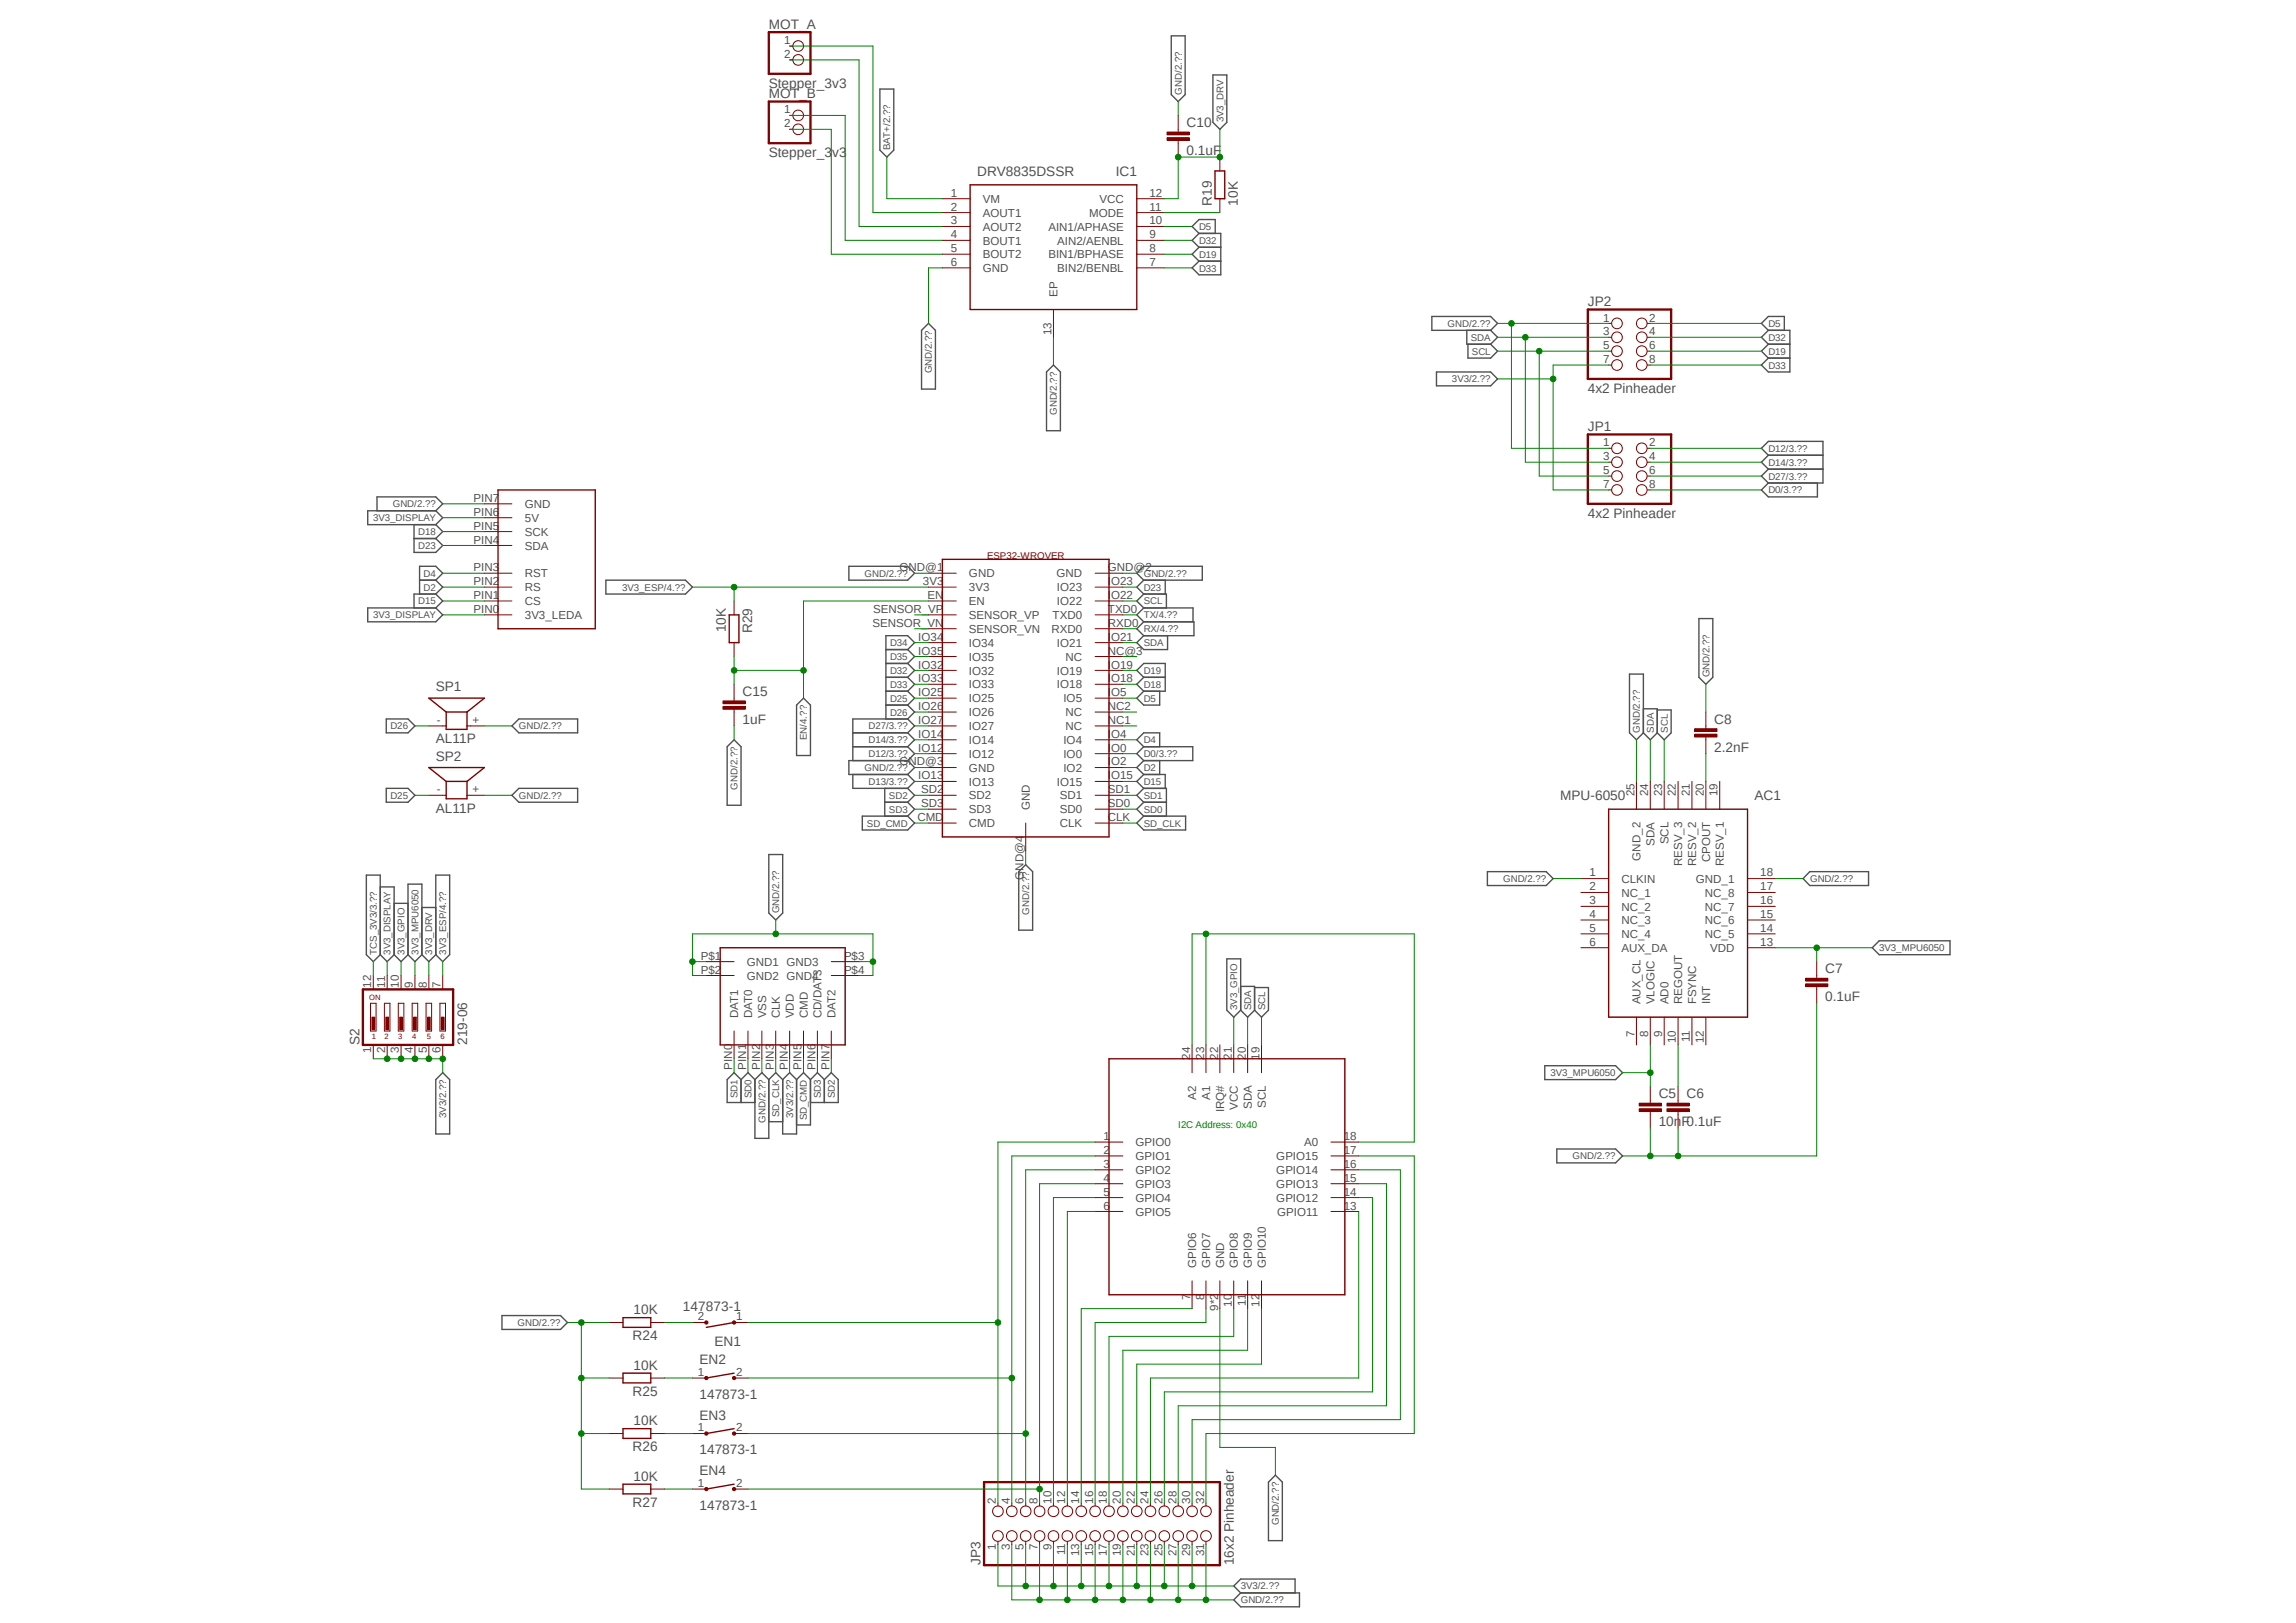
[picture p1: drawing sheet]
<svg xmlns="http://www.w3.org/2000/svg" width="420mm" height="297mm" viewBox="0 0 420 297" stroke-linecap="round" stroke-linejoin="round" font-family="sans-serif">
<defs><g id="words">
<g font-size="2.5" fill="#505050">
<text x="140.6" y="5.2">MOT_A</text>
<text x="140.6" y="16">Stepper_3v3</text>
<text x="140.6" y="17.9">MOT_B</text>
<text x="217" y="23.3">C10</text>
<text x="140.6" y="28.7">Stepper_3v3</text>
<text x="217" y="28.4">0.1uF</text>
<text x="178.7" y="32.2">DRV8835DSSR</text>
<text x="204.1" y="32.2">IC1</text>
<text x="221.7" y="37.6" transform="rotate(-90 221.7 37.6)">R19</text>
<text x="226.4" y="37.6" transform="rotate(-90 226.4 37.6)">10K</text>
<text x="290.5" y="56">JP2</text>
<text x="290.5" y="71.9">4x2 Pinheader</text>
<text x="290.5" y="78.9">JP1</text>
<text x="290.5" y="94.7">4x2 Pinheader</text>
<text x="132.8" y="115.7" transform="rotate(-90 132.8 115.7)">10K</text>
<text x="137.6" y="115.9" transform="rotate(-90 137.6 115.9)">R29</text>
<text x="79.7" y="126.5">SP1</text>
<text x="135.8" y="127.4">C15</text>
<text x="79.7" y="136">AL11P</text>
<text x="135.8" y="132.5">1uF</text>
<text x="313.6" y="137.5">2.2nF</text>
<text x="313.6" y="132.5">C8</text>
<text x="79.7" y="139.2">SP2</text>
<text x="79.7" y="148.7">AL11P</text>
<text x="285.4" y="146.4">MPU-6050</text>
<text x="320.9" y="146.4">AC1</text>
<text x="333.8" y="178.1">C7</text>
<text x="333.8" y="183.2">0.1uF</text>
<text x="65.7" y="191.2" transform="rotate(-90 65.7 191.2)">S2</text>
<text x="85.4" y="191.2" transform="rotate(-90 85.4 191.2)">219-06</text>
<text x="303.4" y="201">C5</text>
<text x="308.5" y="201">C6</text>
<text x="303.4" y="206.1">10nF0.1uF</text>
<text x="124.9" y="240">147873-1</text>
<text x="115.7" y="245.3">R24</text>
<text x="115.9" y="240.5">10K</text>
<text x="115.9" y="250.7">10K</text>
<text x="127.9" y="249.6">EN2</text>
<text x="130.7" y="246.3">EN1</text>
<text x="115.7" y="255.4">R25</text>
<text x="127.9" y="256">147873-1</text>
<text x="115.9" y="260.8">10K</text>
<text x="127.9" y="259.8">EN3</text>
<text x="115.7" y="265.6">R26</text>
<text x="127.9" y="266.2">147873-1</text>
<text x="127.9" y="269.9">EN4</text>
<text x="115.7" y="275.8">R27</text>
<text x="115.9" y="271">10K</text>
<text x="127.9" y="276.3">147873-1</text>
<text x="179.4" y="286.5" transform="rotate(-90 179.4 286.5)">JP3</text>
<text x="225.7" y="286.5" transform="rotate(-90 225.7 286.5)">16x2 Pinheader</text>
</g>
<g font-size="2.1" fill="#505050">
<text x="143.5" y="8">1</text>
<text x="143.5" y="10.6">2</text>
<text x="143.5" y="20.7">1</text>
<text x="143.5" y="23.3">2</text>
<text x="173.9" y="36">1</text>
<text x="210.3" y="36">12</text>
<text x="173.9" y="38.5">2</text>
<text x="173.9" y="41.1">3</text>
<text x="179.8" y="37.1">VM</text>
<text x="179.8" y="39.7">AOUT1</text>
<text x="199.3" y="39.7">MODE</text>
<text x="201.1" y="37.1">VCC</text>
<text x="210.3" y="38.5">11</text>
<text x="210.3" y="41.1">10</text>
<text x="173.9" y="43.6">4</text>
<text x="173.9" y="46.1">5</text>
<text x="179.8" y="42.2">AOUT2</text>
<text x="179.8" y="44.7">BOUT1</text>
<text x="179.8" y="47.3">BOUT2</text>
<text x="191.8" y="42.2">AIN1/APHASE</text>
<text x="191.8" y="47.3">BIN1/BPHASE</text>
<text x="193.4" y="44.7">AIN2/AENBL</text>
<text x="210.3" y="43.6">9</text>
<text x="210.3" y="46.1">8</text>
<text x="173.9" y="48.7">6</text>
<text x="179.8" y="49.8">GND</text>
<text x="193.4" y="49.8">BIN2/BENBL</text>
<text x="210.3" y="48.7">7</text>
<text x="193.5" y="54.3" transform="rotate(-90 193.5 54.3)">EP</text>
<text x="293.3" y="58.8">1</text>
<text x="301.7" y="58.8">2</text>
<text x="192.3" y="61.4" transform="rotate(-90 192.3 61.4)">13</text>
<text x="293.3" y="61.4">3</text>
<text x="293.3" y="63.9">5</text>
<text x="301.7" y="61.4">4</text>
<text x="301.7" y="63.9">6</text>
<text x="293.3" y="66.5">7</text>
<text x="301.7" y="66.5">8</text>
<text x="293.3" y="81.7">1</text>
<text x="301.7" y="81.7">2</text>
<text x="293.3" y="84.2">3</text>
<text x="293.3" y="86.8">5</text>
<text x="293.3" y="89.3">7</text>
<text x="301.7" y="84.2">4</text>
<text x="301.7" y="86.8">6</text>
<text x="301.7" y="89.3">8</text>
<text x="86.6" y="91.9">PIN7</text>
<text x="86.6" y="94.4">PIN6</text>
<text x="96" y="93">GND</text>
<text x="96" y="95.5">5V</text>
<text x="86.6" y="96.9">PIN5</text>
<text x="86.6" y="99.5">PIN4</text>
<text x="96" y="98">SCK</text>
<text x="96" y="100.6">SDA</text>
<text x="86.6" y="104.6">PIN3</text>
<text x="86.6" y="107.1">PIN2</text>
<text x="96" y="105.7">RST</text>
<text x="164.5" y="104.6">GND@1</text>
<text x="168.8" y="107.1">3V3</text>
<text x="177.2" y="105.7">GND</text>
<text x="193.3" y="105.7">GND</text>
<text x="202.6" y="107.1">IO23</text>
<text x="202.6" y="104.6">GND@2</text>
<text x="86.6" y="109.6">PIN1</text>
<text x="86.6" y="112.2">PIN0</text>
<text x="96" y="108.2">RS</text>
<text x="96" y="110.7">CS</text>
<text x="96" y="113.3">3V3_LEDA</text>
<text x="159.7" y="112.2">SENSOR_VP</text>
<text x="169.7" y="109.6">EN</text>
<text x="177.2" y="108.2">3V3</text>
<text x="177.2" y="110.7">EN</text>
<text x="177.2" y="113.3">SENSOR_VP</text>
<text x="192.5" y="113.3">TXD0</text>
<text x="193.3" y="110.7">IO22</text>
<text x="193.3" y="108.2">IO23</text>
<text x="202.6" y="112.2">TXD0</text>
<text x="202.6" y="109.6">IO22</text>
<text x="159.6" y="114.7">SENSOR_VN</text>
<text x="168" y="117.3">IO34</text>
<text x="168" y="119.8">IO35</text>
<text x="177.2" y="115.8">SENSOR_VN</text>
<text x="177.2" y="118.4">IO34</text>
<text x="192.3" y="115.8">RXD0</text>
<text x="193.3" y="118.4">IO21</text>
<text x="202.6" y="119.8">NC@3</text>
<text x="202.6" y="117.3">IO21</text>
<text x="202.6" y="114.7">RXD0</text>
<text x="168" y="122.3">IO32</text>
<text x="168" y="124.8">IO33</text>
<text x="177.2" y="120.9">IO35</text>
<text x="177.2" y="123.4">IO32</text>
<text x="177.2" y="126">IO33</text>
<text x="193.3" y="126">IO18</text>
<text x="193.3" y="123.4">IO19</text>
<text x="194.9" y="120.9">NC</text>
<text x="202.6" y="124.8">IO18</text>
<text x="202.6" y="122.3">IO19</text>
<text x="168" y="127.4">IO25</text>
<text x="168" y="129.9">IO26</text>
<text x="177.2" y="128.5">IO25</text>
<text x="177.2" y="131.1">IO26</text>
<text x="194.5" y="128.5">IO5</text>
<text x="194.9" y="131.1">NC</text>
<text x="202.6" y="129.9">NC2</text>
<text x="202.6" y="127.4">IO5</text>
<text x="79.9" y="132.5">-</text>
<text x="86.4" y="132.5">+</text>
<text x="168" y="132.5">IO27</text>
<text x="168" y="135">IO14</text>
<text x="168" y="137.5">IO12</text>
<text x="177.2" y="133.6">IO27</text>
<text x="177.2" y="136.1">IO14</text>
<text x="194.5" y="136.1">IO4</text>
<text x="194.9" y="133.6">NC</text>
<text x="202.6" y="137.5">IO0</text>
<text x="202.6" y="135">IO4</text>
<text x="202.6" y="132.5">NC1</text>
<text x="164.5" y="140.1">GND@3</text>
<text x="168" y="142.6">IO13</text>
<text x="177.2" y="138.7">IO12</text>
<text x="177.2" y="141.2">GND</text>
<text x="177.2" y="143.8">IO13</text>
<text x="193.3" y="143.8">IO15</text>
<text x="194.5" y="141.2">IO2</text>
<text x="194.5" y="138.7">IO0</text>
<text x="202.6" y="142.6">IO15</text>
<text x="202.6" y="140.1">IO2</text>
<text x="79.9" y="145.2">-</text>
<text x="86.4" y="145.2">+</text>
<text x="168.5" y="145.2">SD2</text>
<text x="168.5" y="147.7">SD3</text>
<text x="177.2" y="146.3">SD2</text>
<text x="177.2" y="148.8">SD3</text>
<text x="188.4" y="148.3" transform="rotate(-90 188.4 148.3)">GND</text>
<text x="193.8" y="148.8">SD0</text>
<text x="193.8" y="146.3">SD1</text>
<text x="202.6" y="147.7">SD0</text>
<text x="202.6" y="145.2">SD1</text>
<text x="299" y="145.8" transform="rotate(-90 299 145.8)">25</text>
<text x="301.5" y="145.8" transform="rotate(-90 301.5 145.8)">24</text>
<text x="304" y="145.8" transform="rotate(-90 304 145.8)">23</text>
<text x="306.6" y="145.8" transform="rotate(-90 306.6 145.8)">22</text>
<text x="309.1" y="145.8" transform="rotate(-90 309.1 145.8)">21</text>
<text x="311.7" y="145.8" transform="rotate(-90 311.7 145.8)">20</text>
<text x="314.2" y="145.8" transform="rotate(-90 314.2 145.8)">19</text>
<text x="167.8" y="150.2">CMD</text>
<text x="177.2" y="151.4">CMD</text>
<text x="193.8" y="151.4">CLK</text>
<text x="202.6" y="150.2">CLK</text>
<text x="302.6" y="154.7" transform="rotate(-90 302.6 154.7)">SDA</text>
<text x="305.2" y="154.5" transform="rotate(-90 305.2 154.5)">SCL</text>
<text x="187.2" y="161" transform="rotate(-90 187.2 161)">GND@4</text>
<text x="290.7" y="160.4">1</text>
<text x="296.6" y="161.5">CLKIN</text>
<text x="300.1" y="157.5" transform="rotate(-90 300.1 157.5)">GND_2</text>
<text x="307.7" y="158.5" transform="rotate(-90 307.7 158.5)">RESV_3</text>
<text x="310.2" y="161.5">GND_1</text>
<text x="310.3" y="158.5" transform="rotate(-90 310.3 158.5)">RESV_2</text>
<text x="312.8" y="157.8" transform="rotate(-90 312.8 157.8)">CPOUT</text>
<text x="315.3" y="158.5" transform="rotate(-90 315.3 158.5)">RESV_1</text>
<text x="322" y="160.4">18</text>
<text x="290.7" y="162.9">2</text>
<text x="290.7" y="165.5">3</text>
<text x="296.6" y="164.1">NC_1</text>
<text x="296.6" y="166.6">NC_2</text>
<text x="311.9" y="164.1">NC_8</text>
<text x="311.9" y="166.6">NC_7</text>
<text x="322" y="162.9">17</text>
<text x="322" y="165.5">16</text>
<text x="290.7" y="168">4</text>
<text x="290.7" y="170.6">5</text>
<text x="290.7" y="173.1">6</text>
<text x="296.6" y="169.2">NC_3</text>
<text x="296.6" y="171.7">NC_4</text>
<text x="311.9" y="169.2">NC_6</text>
<text x="311.9" y="171.7">NC_5</text>
<text x="322" y="168">15</text>
<text x="322" y="170.6">14</text>
<text x="322" y="173.1">13</text>
<text x="128.2" y="175.6">P$1</text>
<text x="128.2" y="178.2">P$2</text>
<text x="136.6" y="176.7">GND1 GND3</text>
<text x="136.6" y="179.3">GND2 GND4</text>
<text x="154.4" y="178.2">P$4</text>
<text x="154.4" y="175.6">P$3</text>
<text x="296.6" y="174.2">AUX_DA</text>
<text x="312.8" y="174.2">VDD</text>
<text x="67.9" y="180.7" transform="rotate(-90 67.9 180.7)">12</text>
<text x="70.4" y="180.7" transform="rotate(-90 70.4 180.7)">11</text>
<text x="73" y="180.7" transform="rotate(-90 73 180.7)">10</text>
<text x="75.5" y="180.7" transform="rotate(-90 75.5 180.7)">9</text>
<text x="78.1" y="180.7" transform="rotate(-90 78.1 180.7)">8</text>
<text x="80.6" y="180.7" transform="rotate(-90 80.6 180.7)">7</text>
<text x="300.1" y="183.8" transform="rotate(-90 300.1 183.8)">AUX_CL</text>
<text x="302.6" y="183.8" transform="rotate(-90 302.6 183.8)">VLOGIC</text>
<text x="305.2" y="183.8" transform="rotate(-90 305.2 183.8)">AD0</text>
<text x="307.7" y="183.8" transform="rotate(-90 307.7 183.8)">REGOUT</text>
<text x="310.3" y="183.8" transform="rotate(-90 310.3 183.8)">FSYNC</text>
<text x="312.8" y="183.8" transform="rotate(-90 312.8 183.8)">INT</text>
<text x="135" y="186.4" transform="rotate(-90 135 186.4)">DAT1</text>
<text x="137.6" y="186.4" transform="rotate(-90 137.6 186.4)">DAT0</text>
<text x="140.1" y="186.4" transform="rotate(-90 140.1 186.4)">VSS</text>
<text x="142.7" y="186.4" transform="rotate(-90 142.7 186.4)">CLK</text>
<text x="145.2" y="186.4" transform="rotate(-90 145.2 186.4)">VDD</text>
<text x="147.7" y="186.4" transform="rotate(-90 147.7 186.4)">CMD</text>
<text x="150.3" y="186.4" transform="rotate(-90 150.3 186.4)">CD/DAT3</text>
<text x="152.8" y="186.4" transform="rotate(-90 152.8 186.4)">DAT2</text>
<text x="299" y="189.7" transform="rotate(-90 299 189.7)">7</text>
<text x="301.5" y="189.7" transform="rotate(-90 301.5 189.7)">8</text>
<text x="304" y="189.7" transform="rotate(-90 304 189.7)">9</text>
<text x="306.6" y="190.9" transform="rotate(-90 306.6 190.9)">10</text>
<text x="309.1" y="190.7" transform="rotate(-90 309.1 190.7)">11</text>
<text x="311.7" y="190.9" transform="rotate(-90 311.7 190.9)">12</text>
<text x="67.9" y="192.8" transform="rotate(-90 67.9 192.8)">1</text>
<text x="70.4" y="192.8" transform="rotate(-90 70.4 192.8)">2</text>
<text x="73" y="192.8" transform="rotate(-90 73 192.8)">3</text>
<text x="75.5" y="192.8" transform="rotate(-90 75.5 192.8)">4</text>
<text x="78.1" y="192.8" transform="rotate(-90 78.1 192.8)">5</text>
<text x="80.6" y="192.8" transform="rotate(-90 80.6 192.8)">6</text>
<text x="133.9" y="195.7" transform="rotate(-90 133.9 195.7)">PIN0</text>
<text x="136.5" y="195.7" transform="rotate(-90 136.5 195.7)">PIN1</text>
<text x="139" y="195.7" transform="rotate(-90 139 195.7)">PIN2</text>
<text x="141.6" y="195.7" transform="rotate(-90 141.6 195.7)">PIN3</text>
<text x="144.1" y="195.7" transform="rotate(-90 144.1 195.7)">PIN4</text>
<text x="146.6" y="195.7" transform="rotate(-90 146.6 195.7)">PIN5</text>
<text x="149.2" y="195.7" transform="rotate(-90 149.2 195.7)">PIN6</text>
<text x="151.7" y="195.7" transform="rotate(-90 151.7 195.7)">PIN7</text>
<text x="217.7" y="194" transform="rotate(-90 217.7 194)">24</text>
<text x="220.3" y="194" transform="rotate(-90 220.3 194)">23</text>
<text x="222.8" y="194" transform="rotate(-90 222.8 194)">22</text>
<text x="225.3" y="194" transform="rotate(-90 225.3 194)">21</text>
<text x="227.9" y="194" transform="rotate(-90 227.9 194)">20</text>
<text x="230.4" y="194" transform="rotate(-90 230.4 194)">19</text>
<text x="218.8" y="201.2" transform="rotate(-90 218.8 201.2)">A2</text>
<text x="221.4" y="201.2" transform="rotate(-90 221.4 201.2)">A1</text>
<text x="223.9" y="203.6" transform="rotate(-90 223.9 203.6)">IRQ#</text>
<text x="226.4" y="203.1" transform="rotate(-90 226.4 203.1)">VCC</text>
<text x="229" y="202.9" transform="rotate(-90 229 202.9)">SDA</text>
<text x="231.5" y="202.7" transform="rotate(-90 231.5 202.7)">SCL</text>
<text x="201.8" y="208.7">1</text>
<text x="207.7" y="209.8">GPIO0</text>
<text x="238.5" y="209.8">A0</text>
<text x="245.8" y="208.7">18</text>
<text x="201.8" y="211.2">2</text>
<text x="201.8" y="213.7">3</text>
<text x="207.7" y="212.3">GPIO1</text>
<text x="207.7" y="214.8">GPIO2</text>
<text x="233.5" y="214.8">GPIO14</text>
<text x="233.5" y="212.3">GPIO15</text>
<text x="245.8" y="213.7">16</text>
<text x="245.8" y="211.2">17</text>
<text x="201.8" y="216.3">4</text>
<text x="201.8" y="218.8">5</text>
<text x="201.8" y="221.4">6</text>
<text x="207.7" y="217.4">GPIO3</text>
<text x="207.7" y="219.9">GPIO4</text>
<text x="233.5" y="219.9">GPIO12</text>
<text x="233.5" y="217.4">GPIO13</text>
<text x="245.8" y="221.4">13</text>
<text x="245.8" y="218.8">14</text>
<text x="245.8" y="216.3">15</text>
<text x="207.7" y="222.5">GPIO5</text>
<text x="233.6" y="222.5">GPIO11</text>
<text x="218.8" y="232.1" transform="rotate(-90 218.8 232.1)">GPIO6</text>
<text x="221.4" y="232.1" transform="rotate(-90 221.4 232.1)">GPIO7</text>
<text x="223.9" y="232.1" transform="rotate(-90 223.9 232.1)">GND</text>
<text x="226.4" y="232.1" transform="rotate(-90 226.4 232.1)">GPIO8</text>
<text x="229" y="232.1" transform="rotate(-90 229 232.1)">GPIO9</text>
<text x="231.5" y="232.1" transform="rotate(-90 231.5 232.1)">GPIO10</text>
<text x="217.7" y="237.9" transform="rotate(-90 217.7 237.9)">7</text>
<text x="220.3" y="237.9" transform="rotate(-90 220.3 237.9)">8</text>
<text x="222.8" y="239.9" transform="rotate(-90 222.8 239.9)">9*2</text>
<text x="225.3" y="239.1" transform="rotate(-90 225.3 239.1)">10</text>
<text x="227.9" y="238.9" transform="rotate(-90 227.9 238.9)">11</text>
<text x="230.4" y="239.1" transform="rotate(-90 230.4 239.1)">12</text>
<text x="127.7" y="241.6">2</text>
<text x="134.7" y="241.6">1</text>
<text x="127.7" y="251.8">1</text>
<text x="134.7" y="251.8">2</text>
<text x="127.7" y="262">1</text>
<text x="134.7" y="262">2</text>
<text x="127.7" y="272.1">1</text>
<text x="134.7" y="272.1">2</text>
<text x="182.2" y="275.2" transform="rotate(-90 182.2 275.2)">2</text>
<text x="184.7" y="275.2" transform="rotate(-90 184.7 275.2)">4</text>
<text x="187.2" y="275.2" transform="rotate(-90 187.2 275.2)">6</text>
<text x="189.8" y="275.2" transform="rotate(-90 189.8 275.2)">8</text>
<text x="192.3" y="275.2" transform="rotate(-90 192.3 275.2)">10</text>
<text x="194.9" y="275.2" transform="rotate(-90 194.9 275.2)">12</text>
<text x="197.4" y="275.2" transform="rotate(-90 197.4 275.2)">14</text>
<text x="199.9" y="275.2" transform="rotate(-90 199.9 275.2)">16</text>
<text x="202.5" y="275.2" transform="rotate(-90 202.5 275.2)">18</text>
<text x="205" y="275.2" transform="rotate(-90 205 275.2)">20</text>
<text x="207.6" y="275.2" transform="rotate(-90 207.6 275.2)">22</text>
<text x="210.1" y="275.2" transform="rotate(-90 210.1 275.2)">24</text>
<text x="212.6" y="275.2" transform="rotate(-90 212.6 275.2)">26</text>
<text x="215.2" y="275.2" transform="rotate(-90 215.2 275.2)">28</text>
<text x="217.7" y="275.2" transform="rotate(-90 217.7 275.2)">30</text>
<text x="220.3" y="275.2" transform="rotate(-90 220.3 275.2)">32</text>
<text x="182.2" y="283.6" transform="rotate(-90 182.2 283.6)">1</text>
<text x="184.7" y="283.6" transform="rotate(-90 184.7 283.6)">3</text>
<text x="187.2" y="283.6" transform="rotate(-90 187.2 283.6)">5</text>
<text x="189.8" y="283.6" transform="rotate(-90 189.8 283.6)">7</text>
<text x="192.3" y="283.6" transform="rotate(-90 192.3 283.6)">9</text>
<text x="194.9" y="284.6" transform="rotate(-90 194.9 284.6)">11</text>
<text x="197.4" y="284.8" transform="rotate(-90 197.4 284.8)">13</text>
<text x="199.9" y="284.8" transform="rotate(-90 199.9 284.8)">15</text>
<text x="202.5" y="284.8" transform="rotate(-90 202.5 284.8)">17</text>
<text x="205" y="284.8" transform="rotate(-90 205 284.8)">19</text>
<text x="207.6" y="284.8" transform="rotate(-90 207.6 284.8)">21</text>
<text x="210.1" y="284.8" transform="rotate(-90 210.1 284.8)">23</text>
<text x="212.6" y="284.8" transform="rotate(-90 212.6 284.8)">25</text>
<text x="215.2" y="284.8" transform="rotate(-90 215.2 284.8)">27</text>
<text x="217.7" y="284.8" transform="rotate(-90 217.7 284.8)">29</text>
<text x="220.3" y="284.8" transform="rotate(-90 220.3 284.8)">31</text>
</g>
<g font-size="1.8" fill="#505050">
<text x="216.2" y="17.3" transform="rotate(-90 216.2 17.3)">GND/2.??</text>
<text x="223.8" y="22.4" transform="rotate(-90 223.8 22.4)">3V3_DRV</text>
<text x="162.9" y="27.5" transform="rotate(-90 162.9 27.5)">BAT+/2.??</text>
<text x="219.3" y="44.6">D32</text>
<text x="219.3" y="42.1">D5</text>
<text x="219.3" y="47.2">D19</text>
<text x="219.3" y="49.7">D33</text>
<text x="264.8" y="59.8">GND/2.??</text>
<text x="323.5" y="59.8">D5</text>
<text x="269" y="62.4">SDA</text>
<text x="269.2" y="64.9">SCL</text>
<text x="323.5" y="62.4">D32</text>
<text x="323.5" y="64.9">D19</text>
<text x="170.5" y="68.3" transform="rotate(-90 170.5 68.3)">GND/2.??</text>
<text x="265.6" y="70">3V3/2.??</text>
<text x="323.5" y="67.4">D33</text>
<text x="193.3" y="75.9" transform="rotate(-90 193.3 75.9)">GND/2.??</text>
<text x="323.5" y="82.7">D12/3.??</text>
<text x="323.5" y="85.2">D14/3.??</text>
<text x="323.5" y="87.8">D27/3.??</text>
<text x="68.2" y="95.4">3V3_DISPLAY</text>
<text x="71.8" y="92.8">GND/2.??</text>
<text x="323.5" y="90.3">D0/3.??</text>
<text x="76.5" y="97.9">D18</text>
<text x="76.5" y="100.5">D23</text>
<text x="77.5" y="105.5">D4</text>
<text x="158.2" y="105.5">GND/2.??</text>
<text x="209.2" y="105.5">GND/2.??</text>
<text x="68.2" y="113.2">3V3_DISPLAY</text>
<text x="76.5" y="110.6">D15</text>
<text x="77.5" y="108.1">D2</text>
<text x="113.8" y="108.1">3V3_ESP/4.??</text>
<text x="209.2" y="108.1">D23</text>
<text x="209.2" y="113.2">TX/4.??</text>
<text x="209.2" y="110.6">SCL</text>
<text x="162.8" y="118.2">D34</text>
<text x="209.2" y="115.7">RX/4.??</text>
<text x="209.2" y="118.2">SDA</text>
<text x="162.8" y="125.9">D33</text>
<text x="162.8" y="123.3">D32</text>
<text x="162.8" y="120.8">D35</text>
<text x="209.2" y="125.9">D18</text>
<text x="209.2" y="123.3">D19</text>
<text x="312.7" y="124" transform="rotate(-90 312.7 124)">GND/2.??</text>
<text x="162.8" y="130.9">D26</text>
<text x="162.8" y="128.4">D25</text>
<text x="209.2" y="128.4">D5</text>
<text x="71.4" y="133.5">D26</text>
<text x="94.9" y="133.5">GND/2.??</text>
<text x="147.6" y="135.4" transform="rotate(-90 147.6 135.4)">EN/4.??</text>
<text x="158.9" y="136">D14/3.??</text>
<text x="158.9" y="133.5">D27/3.??</text>
<text x="209.2" y="136">D4</text>
<text x="300" y="134.1" transform="rotate(-90 300 134.1)">GND/2.??</text>
<text x="302.5" y="134.1" transform="rotate(-90 302.5 134.1)">SDA</text>
<text x="305.1" y="134.1" transform="rotate(-90 305.1 134.1)">SCL</text>
<text x="158.2" y="141.1">GND/2.??</text>
<text x="158.9" y="143.6">D13/3.??</text>
<text x="158.9" y="138.6">D12/3.??</text>
<text x="209.2" y="143.6">D15</text>
<text x="209.2" y="141.1">D2</text>
<text x="209.2" y="138.6">D0/3.??</text>
<text x="71.4" y="146.2">D25</text>
<text x="94.9" y="146.2">GND/2.??</text>
<text x="134.9" y="144.5" transform="rotate(-90 134.9 144.5)">GND/2.??</text>
<text x="162.6" y="146.2">SD2</text>
<text x="162.6" y="148.7">SD3</text>
<text x="209.2" y="148.7">SD0</text>
<text x="209.2" y="146.2">SD1</text>
<text x="158.6" y="151.3">SD_CMD</text>
<text x="209.2" y="151.3">SD_CLK</text>
<text x="275" y="161.4">GND/2.??</text>
<text x="331.1" y="161.4">GND/2.??</text>
<text x="142.5" y="167.1" transform="rotate(-90 142.5 167.1)">GND/2.??</text>
<text x="188.3" y="167.4" transform="rotate(-90 188.3 167.4)">GND/2.??</text>
<text x="68.9" y="174.7" transform="rotate(-90 68.9 174.7)">TCS_3V3/3.??</text>
<text x="71.5" y="174.7" transform="rotate(-90 71.5 174.7)">3V3_DISPLAY</text>
<text x="74" y="174.7" transform="rotate(-90 74 174.7)">3V3_GPIO</text>
<text x="76.5" y="174.7" transform="rotate(-90 76.5 174.7)">3V3_MPU6050</text>
<text x="79.1" y="174.7" transform="rotate(-90 79.1 174.7)">3V3_DRV</text>
<text x="81.6" y="174.7" transform="rotate(-90 81.6 174.7)">3V3_ESP/4.??</text>
<text x="343.8" y="174.1">3V3_MPU6050</text>
<text x="226.3" y="184.9" transform="rotate(-90 226.3 184.9)">3V3_GPIO</text>
<text x="228.9" y="184.9" transform="rotate(-90 228.9 184.9)">SDA</text>
<text x="231.4" y="184.9" transform="rotate(-90 231.4 184.9)">SCL</text>
<text x="283.6" y="196.9">3V3_MPU6050</text>
<text x="134.9" y="201" transform="rotate(-90 134.9 201)">SD1</text>
<text x="137.5" y="201" transform="rotate(-90 137.5 201)">SD0</text>
<text x="150.2" y="201" transform="rotate(-90 150.2 201)">SD3</text>
<text x="152.7" y="201" transform="rotate(-90 152.7 201)">SD2</text>
<text x="81.6" y="204.6" transform="rotate(-90 81.6 204.6)">3V3/2.??</text>
<text x="140" y="205.4" transform="rotate(-90 140 205.4)">GND/2.??</text>
<text x="142.5" y="204.4" transform="rotate(-90 142.5 204.4)">SD_CLK</text>
<text x="145.1" y="204.6" transform="rotate(-90 145.1 204.6)">3V3/2.??</text>
<text x="147.6" y="205" transform="rotate(-90 147.6 205)">SD_CMD</text>
<text x="287.7" y="212.2">GND/2.??</text>
<text x="94.7" y="242.7">GND/2.??</text>
<text x="233.9" y="279.1" transform="rotate(-90 233.9 279.1)">GND/2.??</text>
<text x="227" y="293.4">GND/2.??</text>
<text x="227" y="290.9">3V3/2.??</text>
</g>
<text font-size="1.8" fill="#800000" x="180.6" y="102.4">ESP32-WROVER</text>
<text font-size="1.8" fill="#008000" x="215.5" y="206.5">I2C Address: 0x40</text>
<g font-size="1.4" fill="#800000">
<text x="67.5" y="183.1">ON</text>
<text x="68" y="190.2">1</text>
<text x="70.3" y="190.2">2</text>
<text x="72.8" y="190.2">3</text>
<text x="75.4" y="190.2">4</text>
<text x="78.1" y="190.2">5</text>
<text x="80.6" y="190.2">6</text>
</g>
</g></defs>
<path d="M63.1 2.7l293.9 291.7M357 2.7l-293.9 291.7" fill="none" stroke="#fff" stroke-width=".18"/>
<g fill="none" stroke="#505050" stroke-width=".25">
<path d="M161 16.3h2.5v11.2l-1.3 1.2-1.2-1.2zM214.2 6.6h2.6v10.7l-1.3 1.3-1.3-1.3zM221.9 13.7h2.5v8.7l-1.3 1.3-1.2-1.3zM169.8 59.2l1.3 1.3v10.7h-2.5v-10.7zM219.3 42.7h4v7.6h-4l-1.2-1.3 1.2-1.2M219.3 47.8h4M219.3 42.7l-1.2 1.3 1.2 1.3M219.3 45.3h4M219.3 42.7l-1.2-1.3 1.2-1.2h3v2.5M219.3 45.3l-1.2 1.2 1.2 1.3M261.9 57.9h10.8l1.2 1.3-1.2 1.3h-10.8zM192.7 66.8l1.3 1.3v10.7h-2.6v-10.7z"/>
<path d="M262.8 68.1h9.9l1.2 1.2-1.2 1.3h-9.9zM268.3 60.5v2.5h4.4M268.5 63v2.5h4.2l1.2-1.2-1.2-1.3M272.7 60.5l1.2 1.2-1.2 1.3M323.5 60.5h3.9v7.6h-3.9l-1.3-1.3 1.3-1.3M323.5 65.5h3.9M323.5 60.5l-1.3 1.2 1.3 1.3M323.5 63h3.9M323.5 60.5l-1.3-1.3 1.3-1.3h2.9v2.6M323.5 63l-1.3 1.3 1.3 1.2M69 93.5v-2.6h10.7l1.3 1.3-1.3 1.3M75.7 96v5.1h4l1.3-1.3-1.3-1.2"/>
<path d="M75.7 98.6h4M79.7 96l1.3 1.3-1.3 1.3M79.7 93.5h-12.4v2.5h12.4M79.7 93.5l1.3 1.2-1.3 1.3M323.5 83.3l-1.3-1.3 1.3-1.2h10v7.6h-10M323.5 83.3h10M323.5 83.3l-1.3 1.3 1.3 1.3M323.5 85.9h10M323.5 85.9l-1.3 1.2 1.3 1.3M323.5 88.4l-1.3 1.3 1.3 1.2h8.9v-2.5M67.3 111.3h12.4l1.3 1.2-1.3 1.3h-12.4zM76.8 106.2h2.9"/>
<path d="M79.7 108.7l1.3 1.3-1.3 1.3M79.7 108.7h-4v2.6M79.7 106.2l1.3 1.2-1.3 1.3M79.7 106.2l1.3-1.3-1.3-1.3h-2.9v5.1M110.8 106.2h14.6l1.3 1.2-1.3 1.3h-14.6zM155.3 103.6h10.7l1.3 1.3-1.3 1.3h-10.7zM162.1 118.9h3.9M166 118.9l1.3-1.3-1.3-1.3h-3.9v15.3M166 118.9l1.3 1.2-1.3 1.3M209.2 116.3l-1.3 1.3 1.3 1.3h4.4v-2.6M209.2 113.8h9.2v2.5h-9.2M209.2 111.3h9v2.5"/>
<path d="M209.2 108.7h4.2v2.6M209.2 103.6h10.7v2.6h-10.7l-1.3-1.3zM209.2 106.2l-1.3 1.2 1.3 1.3M209.2 111.3l-1.3 1.2 1.3 1.3M209.2 113.8l-1.3 1.3 1.3 1.2M209.2 108.7l-1.3 1.3 1.3 1.3M213.1 106.2v2.5M310.8 113.2h2.5v10.8l-1.3 1.2-1.2-1.2zM70.7 131.6h3.9l1.3 1.2-1.3 1.3h-3.9zM93.6 132.8l1.3-1.2h10.8v2.5h-10.8zM133 136.7l1.3-1.3 1.3 1.3v10.7h-2.6zM145.7 129l1.3-1.2 1.3 1.2v9.3h-2.6z"/>
<path d="M156 136.7h10M156 134.1h10M162.1 129h3.9M162.1 126.5h3.9M162.1 124h3.9M162.1 121.4h3.9M166 139.2h-10.7v2.5h10.7M166 131.6h-10v7.6M166 136.7l1.3 1.2-1.3 1.3M166 134.1l1.3 1.3-1.3 1.3M166 131.6l1.3 1.2-1.3 1.3M166 129l1.3 1.3-1.3 1.3"/>
<path d="M166 126.5l1.3 1.3-1.3 1.2M166 124l1.3 1.2-1.3 1.3M166 121.4l1.3 1.3-1.3 1.3M166 139.2l1.3 1.3-1.3 1.2M209.2 136.7h9v2.5h-9M209.2 136.7l-1.3-1.3 1.3-1.3h2.9v2.6M209.2 126.5l-1.3 1.3 1.3 1.2h2.9v-2.5M209.2 124l-1.3-1.3 1.3-1.3h3.9v5.1h-3.9M209.2 124h3.9M209.2 139.2l-1.3 1.3 1.3 1.2M209.2 136.7l-1.3 1.2 1.3 1.3M209.2 124l-1.3 1.2 1.3 1.3"/>
<path d="M212.1 139.2v2.5M298.1 123.4h2.5v10.7l-1.3 1.3-1.2-1.3zM300.6 134.1l1.3 1.3 1.2-1.3M300.6 129.7h2.5v4.4M303.1 129.9h2.6v4.2l-1.3 1.3-1.3-1.3M70.7 144.3h3.9l1.3 1.2-1.3 1.3h-3.9zM94.9 144.3h10.8v2.5h-10.8l-1.3-1.3zM140.6 156.4h2.6v10.7l-1.3 1.3-1.3-1.3zM156 141.7v2.6h10M157.7 149.4h8.3l1.3 1.2-1.3 1.3h-8.3zM161.8 146.8h4.2M161.8 144.3v5.1"/>
<path d="M166 141.7l1.3 1.3-1.3 1.3M166 146.8l1.3 1.3-1.3 1.3M166 144.3l1.3 1.2-1.3 1.3M186.4 159.5l1.2-1.3 1.3 1.3v10.7h-2.5zM209.2 144.3h4.2v5.1M209.2 141.7h3.9v2.6M209.2 146.8h4.2M209.2 141.7l-1.3 1.3 1.3 1.3M209.2 149.4h7.7v2.5h-7.7l-1.3-1.3zM209.2 146.8l-1.3 1.3 1.3 1.3M209.2 144.3l-1.3 1.2 1.3 1.3M272.1 159.5h10.7l1.3 1.3-1.3 1.3h-10.7z"/>
<path d="M331 159.5h10.8v2.6h-10.8l-1.2-1.3zM67 160.1h2.6v14.6l-1.3 1.3-1.3-1.3zM69.6 162.3h2.5v12.4M69.6 174.7l1.2 1.3 1.3-1.3M72.1 174.7l1.3 1.3 1.2-1.3M72.1 165.3h2.5M74.6 174.7v-12.9h2.6v12.9M74.6 174.7l1.3 1.3 1.3-1.3M77.2 174.7l1.2 1.3 1.3-1.3M77.2 166.1h2.5M79.7 160.1h2.6v14.6l-1.3 1.3-1.3-1.3zM224.4 175.5h2.5v9.4l-1.2 1.2-1.3-1.2z"/>
<path d="M343.7 172.2h13v2.5h-13l-1.2-1.3zM81 196.3l1.3 1.3v9.9h-2.6v-9.9zM135.6 197.6l-1.3-1.3-1.3 1.3v4.2h5.1M135.6 197.6l1.2-1.3 1.3 1.3M135.6 197.6v4.2M138.1 197.6v10.7h2.5v-10.7M138.1 197.6l1.3-1.3 1.2 1.3M140.6 197.6l1.3-1.3 1.3 1.3M143.2 197.6v9.9h2.5v-9.9M143.2 197.6l1.2-1.3 1.3 1.3M145.7 197.6l1.3-1.3 1.3 1.3M148.3 197.6l1.2-1.3 1.3 1.3"/>
<path d="M148.3 197.6v8.3h-2.6M150.8 197.6l1.3-1.3 1.2 1.3v4.2h-5M150.8 197.6v4.2M226.9 184.9l1.3 1.2 1.3-1.2M226.9 180.5h2.6v4.4M229.5 180.7h2.5v4.2l-1.2 1.2-1.3-1.2M282.6 195h12.9l1.3 1.3-1.3 1.3h-12.9zM140.6 205.3h2.6M284.8 210.3h10.7l1.3 1.2-1.3 1.3h-10.7zM91.8 240.7h10.7l1.3 1.3-1.3 1.3h-10.7zM233.3 270l1.3 1.2v10.7h-2.6v-10.7zM226.9 291.5h10.8v2.5h-10.8l-1.2-1.2z"/>
<path d="M226.9 291.5l-1.2-1.3 1.2-1.2h10v2.5"/>
</g>
<path d="M177.5 33.8h30.4v22.8h-30.4zM91.1 89.7h17.8v25.4h-17.8zM294.3 148.1h25.4v38h-25.4z" fill="none" stroke="#800000" stroke-width=".25"/>
<g fill="none" stroke="#800000" stroke-width=".18">
<path d="M172.4 36.4h5.1M172.4 38.9h5.1M207.9 36.4h5.1M207.9 38.9h5.1M172.4 41.4h5.1M172.4 44h5.1M172.4 46.5h5.1M172.4 49h5.1M192.7 56.6v5.1M207.9 41.4h5.1M207.9 44h5.1M207.9 46.5h5.1"/>
<path d="M207.9 49h5.1M88.6 92.2h5M88.6 94.7h5M88.6 97.3h5M88.6 99.8h5M88.6 104.9h5M88.6 107.4h5M88.6 110h5M88.6 112.5h5M299.3 143v5.1M301.9 143v5.1M304.4 143v5.1"/>
<path d="M307 143v5.1M309.5 143v5.1M312 143v5.1M314.6 143v5.1M289.2 160.8h5.1M289.2 163.3h5.1M289.2 165.9h5.1M289.2 168.4h5.1M289.2 170.9h5.1M289.2 173.4h5.1M319.7 160.8h5M319.7 163.3h5"/>
<path d="M319.7 165.9h5M319.7 168.4h5M319.7 170.9h5M319.7 173.4h5M299.3 186.1v5.1M301.9 186.1v5.1M304.4 186.1v5.1M307 186.1v5.1M309.5 186.1v5.1M312 186.1v5.1M301.9 201.4v.5M301.9 203.4v.5"/>
</g>
<path d="M299.8 202.9h4.1v.5h-4.1z" fill-rule="evenodd" fill="#800000"/>
<path d="M299.8 202.9h4.1v.5h-4.1z" fill="none" stroke="#800000" stroke-width=".18"/>
<path d="M299.8 201.9h4.1v.5h-4.1z" fill-rule="evenodd" fill="#800000"/>
<path d="M301.9 198.8v2.6M299.8 201.9h4.1v.5h-4.1zM301.9 203.9v2.6M307 201.4v.5M307 203.4v.5" fill="none" stroke="#800000" stroke-width=".18"/>
<path d="M304.9 202.9h4.1v.5h-4.1z" fill-rule="evenodd" fill="#800000"/>
<path d="M304.9 202.9h4.1v.5h-4.1z" fill="none" stroke="#800000" stroke-width=".18"/>
<path d="M304.9 201.9h4.1v.5h-4.1z" fill-rule="evenodd" fill="#800000"/>
<path d="M332.3 178.5v.5M307 198.8v2.6M332.3 180.6v.5M304.9 201.9h4.1v.5h-4.1zM307 203.9v2.6" fill="none" stroke="#800000" stroke-width=".18"/>
<path d="M330.3 180h4v.6h-4z" fill-rule="evenodd" fill="#800000"/>
<path d="M330.3 180h4v.6h-4z" fill="none" stroke="#800000" stroke-width=".18"/>
<path d="M330.3 179h4v.5h-4z" fill-rule="evenodd" fill="#800000"/>
<path d="M312 132.8v.5M312 134.9v.5M330.3 179h4v.5h-4zM332.3 176v2.5M332.3 181.1v2.5" fill="none" stroke="#800000" stroke-width=".18"/>
<path d="M310 134.4h4.1v.5h-4.1z" fill-rule="evenodd" fill="#800000"/>
<path d="M310 134.4h4.1v.5h-4.1z" fill="none" stroke="#800000" stroke-width=".18"/>
<path d="M310 133.3h4.1v.6h-4.1z" fill-rule="evenodd" fill="#800000"/>
<path d="M215.5 23.7v.5M215.5 25.7v.5M223.1 28.7v2.6M223.1 36.4v2.5M310 133.3h4.1v.6h-4.1zM312 130.3v2.5M312 135.4v2.5" fill="none" stroke="#800000" stroke-width=".18"/>
<path d="M222.2 31.3h1.8v5.1h-1.8z" fill="none" stroke="#800000" stroke-width=".25"/>
<path d="M213.5 25.2h4.1v.5h-4.1z" fill-rule="evenodd" fill="#800000"/>
<path d="M213.5 25.2h4.1v.5h-4.1z" fill="none" stroke="#800000" stroke-width=".18"/>
<path d="M213.5 24.2h4.1v.5h-4.1z" fill-rule="evenodd" fill="#800000"/>
<g fill="none" stroke="#800000" stroke-width=".18">
<path d="M144.4 8.4h.6M144.4 11h.6M144.4 21.1h.6M144.4 23.7h.6M213.5 24.2h4.1v.5h-4.1zM215.5 21.1v2.6M215.5 26.2v2.5M294.3 59.2h.5M301.3 59.2h.6M294.3 61.7h.5M294.3 64.3h.5M294.3 66.8h.5"/>
<path d="M301.3 61.7h.6M301.3 64.3h.6M301.3 66.8h.6M294.3 82h.5M294.3 84.6h.5M294.3 87.1h.5M294.3 89.7h.5M301.3 82h.6M301.3 84.6h.6M301.3 87.1h.6M301.3 89.7h.6M169.8 104.9h5.1"/>
<path d="M169.8 107.4h5.1M169.8 110h5.1M169.8 112.5h5.1M169.8 115.1h5.1M169.8 117.6h5.1M200.3 104.9h5.1M200.3 107.4h5.1M200.3 110h5.1M200.3 112.5h5.1M200.3 115.1h5.1M200.3 117.6h5.1M169.8 120.1h5.1"/>
<path d="M169.8 122.7h5.1M169.8 125.2h5.1M169.8 127.8h5.1M169.8 130.3h5.1M169.8 132.8h5.1M169.8 135.4h5.1M169.8 137.9h5.1M200.3 120.1h5.1M200.3 122.7h5.1M200.3 125.2h5.1M200.3 127.8h5.1M200.3 130.3h5.1"/>
<path d="M200.3 132.8h5.1M200.3 135.4h5.1M200.3 137.9h5.1M169.8 140.5h5.1M169.8 143h5.1M169.8 145.5h5.1M169.8 148.1h5.1M169.8 150.6h5.1M187.6 150.6v5.1M200.3 140.5h5.1M200.3 143h5.1M200.3 145.5h5.1"/>
<path d="M200.3 148.1h5.1M200.3 150.6h5.1M129.2 176h5.1M129.2 178.5h5.1M152.1 176h5M152.1 178.5h5M134.3 188.7v5.1M136.8 188.7v5.1M139.4 188.7v5.1M141.9 188.7v5.1M144.4 188.7v5.1M147 188.7v5.1"/>
<path d="M149.5 188.7v5.1M152.1 188.7v5.1M218.1 191.2v5.1M220.6 191.2v5.1M223.1 191.2v5.1M225.7 191.2v5.1M228.2 191.2v5.1M230.8 191.2v5.1M200.3 209h5.1M200.3 211.5h5.1M200.3 214.1h5.1M200.3 216.6h5.1"/>
<path d="M200.3 219.2h5.1M243.5 209h5M243.5 211.5h5M243.5 214.1h5M243.5 216.6h5M243.5 219.2h5M200.3 221.7h5.1M218.1 234.4v5.1M220.6 234.4v5.1M223.1 234.4v5.1M225.7 234.4v5.1M228.2 234.4v5.1"/>
<path d="M230.8 234.4v5.1M243.5 221.7h5M182.5 275v.6M185.1 275v.6M187.6 275v.6M190.2 275v.6M192.7 275v.6M195.2 275v.6M197.8 275v.6M200.3 275v.6M202.9 275v.6M205.4 275v.6"/>
<path d="M207.9 275v.6M210.4 275v.6M213 275v.6M215.5 275v.6M218.1 275v.6M220.6 275v.6M182.5 282.1v.6M185.1 282.1v.6M187.6 282.1v.6M190.2 282.1v.6M192.7 282.1v.6M195.2 282.1v.6"/>
<path d="M197.8 282.1v.6M200.3 282.1v.6M202.9 282.1v.6M205.4 282.1v.6M207.9 282.1v.6M210.4 282.1v.6M213 282.1v.6M215.5 282.1v.6M218.1 282.1v.6M220.6 282.1v.6"/>
<circle cx="146" cy="8.4" r=".98"/>
<circle cx="146" cy="11" r=".98"/>
<circle cx="146" cy="21.1" r=".98"/>
<circle cx="146" cy="23.7" r=".98"/>
<circle cx="295.8" cy="59.2" r=".98"/>
<circle cx="300.3" cy="59.2" r=".98"/>
<circle cx="295.8" cy="66.8" r=".98"/>
<circle cx="295.8" cy="61.7" r=".98"/>
<circle cx="295.8" cy="64.3" r=".98"/>
<circle cx="300.3" cy="61.7" r=".98"/>
<circle cx="300.3" cy="64.3" r=".98"/>
<circle cx="300.3" cy="66.8" r=".98"/>
<circle cx="295.8" cy="89.7" r=".98"/>
<circle cx="295.8" cy="87.1" r=".98"/>
<circle cx="295.8" cy="84.6" r=".98"/>
<circle cx="295.8" cy="82" r=".98"/>
<circle cx="300.3" cy="82" r=".98"/>
<circle cx="300.3" cy="84.6" r=".98"/>
<circle cx="300.3" cy="87.1" r=".98"/>
<circle cx="300.3" cy="89.7" r=".98"/>
<circle cx="182.5" cy="276.6" r=".98"/>
<circle cx="185.1" cy="276.6" r=".98"/>
<circle cx="187.6" cy="276.6" r=".98"/>
<circle cx="190.2" cy="276.6" r=".98"/>
<circle cx="192.7" cy="276.6" r=".98"/>
<circle cx="195.2" cy="276.6" r=".98"/>
<circle cx="197.8" cy="276.6" r=".98"/>
<circle cx="200.3" cy="276.6" r=".98"/>
<circle cx="202.9" cy="276.6" r=".98"/>
<circle cx="205.4" cy="276.6" r=".98"/>
<circle cx="207.9" cy="276.6" r=".98"/>
<circle cx="210.4" cy="276.6" r=".98"/>
<circle cx="213" cy="276.6" r=".98"/>
<circle cx="215.5" cy="276.6" r=".98"/>
<circle cx="218.1" cy="276.6" r=".98"/>
<circle cx="220.6" cy="276.6" r=".98"/>
<circle cx="182.5" cy="281.1" r=".98"/>
<circle cx="185.1" cy="281.1" r=".98"/>
<circle cx="187.6" cy="281.1" r=".98"/>
<circle cx="190.2" cy="281.1" r=".98"/>
<circle cx="192.7" cy="281.1" r=".98"/>
<circle cx="195.2" cy="281.1" r=".98"/>
<circle cx="197.8" cy="281.1" r=".98"/>
<circle cx="200.3" cy="281.1" r=".98"/>
<circle cx="202.9" cy="281.1" r=".98"/>
<circle cx="205.4" cy="281.1" r=".98"/>
<circle cx="207.9" cy="281.1" r=".98"/>
<circle cx="210.4" cy="281.1" r=".98"/>
<circle cx="213" cy="281.1" r=".98"/>
<circle cx="215.5" cy="281.1" r=".98"/>
<circle cx="218.1" cy="281.1" r=".98"/>
<circle cx="220.6" cy="281.1" r=".98"/>
</g>
<path d="M140.6 5.9h7.7v7.6h-7.7zM140.6 18.6h7.7v7.6h-7.7zM290.4 56.6h15.3v12.7h-15.3zM290.4 79.5h15.3v12.7h-15.3zM180 271.2h43.1v15.2h-43.1z" fill="none" stroke="#800000" stroke-width=".42"/>
<path d="M172.4 102.4h30.5v50.8h-30.5zM131.7 173.4h22.9v17.8h-22.9zM202.9 193.8h43.1v43.1h-43.1zM134.3 242l-5.1 .9" fill="none" stroke="#800000" stroke-width=".25"/>
<circle cx="134.3" cy="242" r=".3" fill="#800000"/>
<circle cx="134.3" cy="242" r=".3" fill="none" stroke="#800000" stroke-width=".18"/>
<circle cx="129.2" cy="242" r=".3" fill="#800000"/>
<g fill="none" stroke="#800000" stroke-width=".18">
<path d="M126.7 242h2.5M134.3 242h2.5"/>
<circle cx="129.2" cy="242" r=".3"/>
</g>
<path d="M134.3 251.3l-5.1 .9" fill="none" stroke="#800000" stroke-width=".25"/>
<circle cx="129.2" cy="252.2" r=".3" fill="#800000"/>
<circle cx="129.2" cy="252.2" r=".3" fill="none" stroke="#800000" stroke-width=".18"/>
<circle cx="134.3" cy="252.2" r=".3" fill="#800000"/>
<g fill="none" stroke="#800000" stroke-width=".18">
<path d="M126.7 252.2h2.5M134.3 252.2h2.5"/>
<circle cx="134.3" cy="252.2" r=".3"/>
</g>
<path d="M134.3 261.5l-5.1 .8" fill="none" stroke="#800000" stroke-width=".25"/>
<circle cx="129.2" cy="262.3" r=".3" fill="#800000"/>
<circle cx="129.2" cy="262.3" r=".3" fill="none" stroke="#800000" stroke-width=".18"/>
<circle cx="134.3" cy="262.3" r=".3" fill="#800000"/>
<g fill="none" stroke="#800000" stroke-width=".18">
<path d="M126.7 262.3h2.5M134.3 262.3h2.5"/>
<circle cx="134.3" cy="262.3" r=".3"/>
</g>
<path d="M134.3 271.6l-5.1 .9" fill="none" stroke="#800000" stroke-width=".25"/>
<circle cx="129.2" cy="272.5" r=".3" fill="#800000"/>
<circle cx="129.2" cy="272.5" r=".3" fill="none" stroke="#800000" stroke-width=".18"/>
<circle cx="134.3" cy="272.5" r=".3" fill="#800000"/>
<g fill="none" stroke="#800000" stroke-width=".18">
<path d="M134.3 110v2.5M134.3 117.6v2.5M134.3 127.8v.5M134.3 129.8v.5M111.4 242h2.6M111.4 252.2h2.6M119 242h2.6M119 252.2h2.6M111.4 272.5h2.6M111.4 262.3h2.6M119 272.5h2.6M119 262.3h2.6"/>
<path d="M126.7 272.5h2.5M134.3 272.5h2.5"/>
<circle cx="134.3" cy="272.5" r=".3"/>
</g>
<path d="M133.4 112.5h1.8v5.1h-1.8zM114 241.1h5v1.8h-5zM114 251.3h5v1.8h-5zM114 261.5h5v1.7h-5zM114 271.6h5v1.8h-5z" fill="none" stroke="#800000" stroke-width=".25"/>
<path d="M132.2 129.3h4.1v.5h-4.1z" fill-rule="evenodd" fill="#800000"/>
<path d="M132.2 129.3h4.1v.5h-4.1z" fill="none" stroke="#800000" stroke-width=".18"/>
<path d="M132.2 128.3h4.1v.5h-4.1z" fill-rule="evenodd" fill="#800000"/>
<g fill="none" stroke="#800000" stroke-width=".18">
<path d="M78.4 132.8h3.2M85.4 132.8h3.2M132.2 128.3h4.1v.5h-4.1zM134.3 125.2v2.6M134.3 130.3v2.5M78.4 145.5h3.2M85.4 145.5h3.2M67.8 183.6h1v5.1h-1zM70.3 183.6h1v5.1h-1zM72.9 183.6h1v5.1h-1zM75.4 183.6h1v5.1h-1zM77.9 183.6h1.1v5.1h-1.1z"/>
<path d="M80.5 183.6h1v5.1h-1z"/>
</g>
<path d="M81.6 130.3v3.2h3.8v-3.2M81.6 130.3h3.8M81.6 130.3l-3.2-2.5h10.2l-3.2 2.5M81.6 143v3.2h3.8v-3.2M81.6 143h3.8M81.6 143l-3.2-2.5h10.2l-3.2 2.5" fill="none" stroke="#800000" stroke-width=".25"/>
<path d="M66.4 181.1h16.5v10.1h-16.5z" fill="none" stroke="#800000" stroke-width=".42"/>
<path d="M68 186.1h.5v2.3h-.5z" fill-rule="evenodd" fill="#800000"/>
<path d="M68 186.1h.5v2.3h-.5z" fill="none" stroke="#800000" stroke-width=".18"/>
<path d="M70.6 186.1h.5v2.3h-.5z" fill-rule="evenodd" fill="#800000"/>
<path d="M70.6 186.1h.5v2.3h-.5z" fill="none" stroke="#800000" stroke-width=".18"/>
<path d="M73.1 186.1h.5v2.3h-.5z" fill-rule="evenodd" fill="#800000"/>
<path d="M73.1 186.1h.5v2.3h-.5z" fill="none" stroke="#800000" stroke-width=".18"/>
<path d="M75.6 186.1h.6v2.3h-.6z" fill-rule="evenodd" fill="#800000"/>
<path d="M75.6 186.1h.6v2.3h-.6z" fill="none" stroke="#800000" stroke-width=".18"/>
<path d="M78.2 186.1h.5v2.3h-.5z" fill-rule="evenodd" fill="#800000"/>
<path d="M78.2 186.1h.5v2.3h-.5z" fill="none" stroke="#800000" stroke-width=".18"/>
<path d="M80.7 186.1h.5v2.3h-.5z" fill-rule="evenodd" fill="#800000"/>
<g fill="none" stroke="#800000" stroke-width=".18">
<path d="M68.3 178.5v2.6M70.8 178.5v2.6M73.4 178.5v2.6M75.9 178.5v2.6M78.4 178.5v2.6M81 178.5v2.6M68.3 191.2v2.6M70.8 191.2v2.6M73.4 191.2v2.6M75.9 191.2v2.6M78.4 191.2v2.6M80.7 186.1h.5v2.3h-.5z"/>
<path d="M81 191.2v2.6"/>
</g>
<g fill="none" stroke="#008000" stroke-width=".18">
<path d="M213 49h5.1M213 44h5.1M213 41.4h5.1M213 46.5h5.1M301.9 59.2h20.3M273.9 61.7h20.4M279 61.7v22.9h15.3M301.9 66.8h20.3M301.9 61.7h20.3M301.9 64.3h20.3M81 97.3h7.6M81 99.8h7.6"/>
<path d="M301.9 82h20.3M301.9 84.6h20.3M301.9 87.1h20.3M301.9 89.7h20.3M81 110h7.6M81 107.4h7.6M167.3 117.6h2.5M205.4 107.4h2.5M205.4 112.5h2.5M205.4 115.1h2.5M75.9 132.8h2.5M167.3 137.9h2.5"/>
<path d="M167.3 135.4h2.5M167.3 132.8h2.5M167.3 130.3h2.5M167.3 127.8h2.5M167.3 125.2h2.5M167.3 122.7h2.5M167.3 120.1h2.5M205.4 137.9h2.5M205.4 127.8h2.5M205.4 125.2h2.5M205.4 122.7h2.5M301.9 135.4v7.6"/>
<path d="M75.9 145.5h2.5M167.3 143h2.5M205.4 143h2.5M205.4 140.5h2.5"/>
</g>
<circle cx="279" cy="61.7" r=".51" fill="#008000"/>
<g fill="none" stroke="#008000" stroke-width=".18">
<path d="M273.9 64.3h20.4M281.6 64.3v22.8h12.7M205.4 117.6h2.5M304.4 135.4v7.6M228.2 186.1v5.1"/>
<circle cx="279" cy="61.7" r=".51"/>
</g>
<circle cx="281.6" cy="64.3" r=".51" fill="#008000"/>
<g fill="none" stroke="#008000" stroke-width=".18">
<path d="M144.4 8.4h15.3v30.5h12.7M144.4 11h12.7v30.4h15.3M144.4 21.1h10.2v22.9h17.8M144.4 23.7h7.7v22.8h20.3M213 38.9h10.1M81 104.9h7.6M169.8 110h-22.8v12.7h-12.7M205.4 110h2.5M134.3 120.1v5.1M205.4 135.4h2.5M205.4 132.8h2.5M205.4 130.3h2.5"/>
<path d="M205.4 120.1h2.5M312 137.9v5.1M167.3 145.5h2.5M167.3 148.1h2.5M167.3 150.6h2.5M205.4 145.5h2.5M205.4 148.1h2.5M205.4 150.6h2.5M134.3 193.8v2.5M136.8 193.8v2.5M141.9 193.8v2.5M147 193.8v2.5"/>
<path d="M149.5 193.8v2.5M152.1 193.8v2.5M230.8 186.1v5.1M307 191.2v7.6"/>
<circle cx="281.6" cy="64.3" r=".51"/>
</g>
<circle cx="134.3" cy="122.7" r=".51" fill="#008000"/>
<g fill="none" stroke="#008000" stroke-width=".18">
<path d="M147 122.7v5.1"/>
<circle cx="134.3" cy="122.7" r=".51"/>
</g>
<circle cx="147" cy="122.7" r=".51" fill="#008000"/>
<g fill="none" stroke="#008000" stroke-width=".18">
<path d="M162.2 28.7v7.7h10.2M167.3 112.5h2.5M167.3 115.1h2.5M200.3 209h-17.8v66M136.8 242h45.7"/>
<circle cx="147" cy="122.7" r=".51"/>
</g>
<circle cx="182.5" cy="242" r=".51" fill="#008000"/>
<g fill="none" stroke="#008000" stroke-width=".18">
<path d="M200.3 211.5h-15.2v63.5M136.8 252.2h48.3"/>
<circle cx="182.5" cy="242" r=".51"/>
</g>
<circle cx="185.1" cy="252.2" r=".51" fill="#008000"/>
<g fill="none" stroke="#008000" stroke-width=".18">
<path d="M200.3 214.1h-12.7v60.9M136.8 262.3h50.8"/>
<circle cx="185.1" cy="252.2" r=".51"/>
</g>
<circle cx="187.6" cy="262.3" r=".51" fill="#008000"/>
<g fill="none" stroke="#008000" stroke-width=".18">
<path d="M200.3 216.6h-10.1v58.4M136.8 272.5h53.4"/>
<circle cx="187.6" cy="262.3" r=".51"/>
</g>
<circle cx="190.2" cy="272.5" r=".51" fill="#008000"/>
<g fill="none" stroke="#008000" stroke-width=".18">
<path d="M220.6 170.9v20.3M218.1 191.2v-20.3h40.6v38.1h-10.2M200.3 219.2h-7.6v55.8M248.5 219.2h2.6v35.5h-38.1v20.3M248.5 211.5h10.2v50.8h-38.1v12.7M248.5 216.6h5.1v40.7h-38.1v17.7M248.5 214.1h7.7v45.7h-38.1v15.2M200.3 221.7h-5.1v53.3M218.1 239.5h-20.3v35.5M220.6 239.5v2.5h-20.3v33M225.7 239.5v5.1h-22.8v30.4M228.2 239.5v7.6h-22.8v27.9"/>
<path d="M230.8 239.5v10.1h-22.9v25.4M248.5 221.7v30.5h-38.1v22.8"/>
<circle cx="190.2" cy="272.5" r=".51"/>
</g>
<circle cx="220.6" cy="170.9" r=".51" fill="#008000"/>
<g fill="none" stroke="#008000" stroke-width=".18">
<path d="M81 92.2h7.6M324.7 160.8h5.1M332.3 183.6v27.9h-30.4v-5M307 206.5v5M121.6 242h5.1M121.6 252.2h5.1M121.6 262.3h5.1M121.6 272.5h5.1"/>
<circle cx="220.6" cy="170.9" r=".51"/>
</g>
<circle cx="307" cy="211.5" r=".51" fill="#008000"/>
<g fill="none" stroke="#008000" stroke-width=".18">
<path d="M296.8 211.5h5.1"/>
<circle cx="307" cy="211.5" r=".51"/>
</g>
<circle cx="301.9" cy="211.5" r=".51" fill="#008000"/>
<g fill="none" stroke="#008000" stroke-width=".18">
<path d="M215.5 18.6v2.5M172.4 49h-2.6v10.2M273.9 59.2h20.4M276.5 59.2v22.8h17.8M192.7 61.7v5.1M88.6 132.8h5M299.3 135.4v7.6M312 125.2v5.1M88.6 145.5h5M284.1 160.8h5.1"/>
<circle cx="301.9" cy="211.5" r=".51"/>
</g>
<circle cx="276.5" cy="59.2" r=".51" fill="#008000"/>
<g fill="none" stroke="#008000" stroke-width=".18">
<path d="M167.3 104.9h2.5M205.4 104.9h2.5M167.3 140.5h2.5M187.6 155.7v2.5M126.7 170.9v7.6h2.5M126.7 176h2.5M157.1 178.5h2.6"/>
<circle cx="276.5" cy="59.2" r=".51"/>
</g>
<circle cx="126.7" cy="176" r=".51" fill="#008000"/>
<g fill="none" stroke="#008000" stroke-width=".18">
<path d="M126.7 170.9h33v7.6M157.1 176h2.6"/>
<circle cx="126.7" cy="176" r=".51"/>
</g>
<circle cx="159.7" cy="176" r=".51" fill="#008000"/>
<g fill="none" stroke="#008000" stroke-width=".18">
<path d="M141.9 168.4v2.5"/>
<circle cx="159.7" cy="176" r=".51"/>
</g>
<circle cx="141.9" cy="170.9" r=".51" fill="#008000"/>
<g fill="none" stroke="#008000" stroke-width=".18">
<path d="M139.4 193.8v2.5M185.1 282.7v10.1h15.2v-10.1M190.2 282.7v10.1M195.2 282.7v10.1"/>
<circle cx="141.9" cy="170.9" r=".51"/>
</g>
<circle cx="190.2" cy="292.8" r=".51" fill="#008000"/>
<circle cx="190.2" cy="292.8" r=".51" fill="none" stroke="#008000" stroke-width=".18"/>
<circle cx="195.2" cy="292.8" r=".51" fill="#008000"/>
<g fill="none" stroke="#008000" stroke-width=".18">
<path d="M205.4 282.7v10.1M210.4 282.7v10.1h-10.1"/>
<circle cx="195.2" cy="292.8" r=".51"/>
</g>
<circle cx="200.3" cy="292.8" r=".51" fill="#008000"/>
<circle cx="200.3" cy="292.8" r=".51" fill="none" stroke="#008000" stroke-width=".18"/>
<circle cx="205.4" cy="292.8" r=".51" fill="#008000"/>
<g fill="none" stroke="#008000" stroke-width=".18">
<path d="M215.5 282.7v10.1M220.6 282.7v10.1h-10.2"/>
<circle cx="205.4" cy="292.8" r=".51"/>
</g>
<circle cx="210.4" cy="292.8" r=".51" fill="#008000"/>
<circle cx="210.4" cy="292.8" r=".51" fill="none" stroke="#008000" stroke-width=".18"/>
<circle cx="215.5" cy="292.8" r=".51" fill="#008000"/>
<g fill="none" stroke="#008000" stroke-width=".18">
<path d="M220.6 292.8h5.1"/>
<circle cx="215.5" cy="292.8" r=".51"/>
</g>
<circle cx="220.6" cy="292.8" r=".51" fill="#008000"/>
<g fill="none" stroke="#008000" stroke-width=".18">
<path d="M106.3 252.2v20.3h5.1M106.3 262.3h5.1"/>
<circle cx="220.6" cy="292.8" r=".51"/>
</g>
<circle cx="106.3" cy="262.3" r=".51" fill="#008000"/>
<g fill="none" stroke="#008000" stroke-width=".18">
<path d="M103.8 242h2.5v10.2h5.1"/>
<circle cx="106.3" cy="262.3" r=".51"/>
</g>
<circle cx="106.3" cy="252.2" r=".51" fill="#008000"/>
<g fill="none" stroke="#008000" stroke-width=".18">
<path d="M106.3 242h5.1"/>
<circle cx="106.3" cy="252.2" r=".51"/>
</g>
<circle cx="106.3" cy="242" r=".51" fill="#008000"/>
<g fill="none" stroke="#008000" stroke-width=".18">
<path d="M223.1 23.7v5M134.3 132.8v2.6M68.3 176v2.5M223.1 239.5v25.4h10.2v5.1"/>
<circle cx="106.3" cy="242" r=".51"/>
</g>
<circle cx="223.1" cy="28.7" r=".51" fill="#008000"/>
<g fill="none" stroke="#008000" stroke-width=".18">
<path d="M215.5 28.7h7.6"/>
<circle cx="223.1" cy="28.7" r=".51"/>
</g>
<circle cx="215.5" cy="28.7" r=".51" fill="#008000"/>
<g fill="none" stroke="#008000" stroke-width=".18">
<path d="M215.5 28.7v7.7h-2.5M78.4 176v2.5M324.7 173.4h17.8M332.3 173.4v2.6"/>
<circle cx="215.5" cy="28.7" r=".51"/>
</g>
<circle cx="332.3" cy="173.4" r=".51" fill="#008000"/>
<g fill="none" stroke="#008000" stroke-width=".18">
<path d="M75.9 176v2.5M296.8 196.3h5.1M301.9 191.2v7.6"/>
<circle cx="332.3" cy="173.4" r=".51"/>
</g>
<circle cx="301.9" cy="196.3" r=".51" fill="#008000"/>
<g fill="none" stroke="#008000" stroke-width=".18">
<path d="M81 94.7h7.6M81 112.5h7.6M126.7 107.4h43.1M134.3 107.4v2.6M70.8 176v2.5M73.4 176v2.5M225.7 186.1v5.1"/>
<circle cx="301.9" cy="196.3" r=".51"/>
</g>
<circle cx="134.3" cy="107.4" r=".51" fill="#008000"/>
<g fill="none" stroke="#008000" stroke-width=".18">
<path d="M81 176v2.5M68.3 193.8h5.1"/>
<circle cx="134.3" cy="107.4" r=".51"/>
</g>
<circle cx="70.8" cy="193.8" r=".51" fill="#008000"/>
<g fill="none" stroke="#008000" stroke-width=".18">
<path d="M73.4 193.8h2.5"/>
<circle cx="70.8" cy="193.8" r=".51"/>
</g>
<circle cx="73.4" cy="193.8" r=".51" fill="#008000"/>
<g fill="none" stroke="#008000" stroke-width=".18">
<path d="M75.9 193.8h2.5"/>
<circle cx="73.4" cy="193.8" r=".51"/>
</g>
<circle cx="75.9" cy="193.8" r=".51" fill="#008000"/>
<g fill="none" stroke="#008000" stroke-width=".18">
<path d="M78.4 193.8h2.6"/>
<circle cx="75.9" cy="193.8" r=".51"/>
</g>
<circle cx="78.4" cy="193.8" r=".51" fill="#008000"/>
<g fill="none" stroke="#008000" stroke-width=".18">
<path d="M81 193.8v2.5"/>
<circle cx="78.4" cy="193.8" r=".51"/>
</g>
<circle cx="81" cy="193.8" r=".51" fill="#008000"/>
<g fill="none" stroke="#008000" stroke-width=".18">
<path d="M207.9 282.7v7.5h10.2v-7.5M213 282.7v7.5"/>
<circle cx="81" cy="193.8" r=".51"/>
</g>
<circle cx="213" cy="290.2" r=".51" fill="#008000"/>
<g fill="none" stroke="#008000" stroke-width=".18">
<path d="M197.8 282.7v7.5h10.1M202.9 282.7v7.5"/>
<circle cx="213" cy="290.2" r=".51"/>
</g>
<circle cx="207.9" cy="290.2" r=".51" fill="#008000"/>
<circle cx="207.9" cy="290.2" r=".51" fill="none" stroke="#008000" stroke-width=".18"/>
<circle cx="202.9" cy="290.2" r=".51" fill="#008000"/>
<g fill="none" stroke="#008000" stroke-width=".18">
<path d="M182.5 282.7v7.5h10.2M187.6 282.7v7.5"/>
<circle cx="202.9" cy="290.2" r=".51"/>
</g>
<circle cx="187.6" cy="290.2" r=".51" fill="#008000"/>
<g fill="none" stroke="#008000" stroke-width=".18">
<path d="M192.7 282.7v7.5h5.1"/>
<circle cx="187.6" cy="290.2" r=".51"/>
</g>
<circle cx="197.8" cy="290.2" r=".51" fill="#008000"/>
<circle cx="197.8" cy="290.2" r=".51" fill="none" stroke="#008000" stroke-width=".18"/>
<circle cx="192.7" cy="290.2" r=".51" fill="#008000"/>
<g fill="none" stroke="#008000" stroke-width=".18">
<path d="M218.1 290.2h7.6"/>
<circle cx="192.7" cy="290.2" r=".51"/>
</g>
<circle cx="218.1" cy="290.2" r=".51" fill="#008000"/>
<g fill="none" stroke="#008000" stroke-width=".18">
<path d="M273.9 69.3h10.2M294.3 66.8h-10.2v22.9h10.2"/>
<circle cx="218.1" cy="290.2" r=".51"/>
</g>
<circle cx="284.1" cy="69.3" r=".51" fill="#008000"/>
<g fill="none" stroke="#008000" stroke-width=".18">
<path d="M144.4 193.8v2.5"/>
<circle cx="284.1" cy="69.3" r=".51"/>
</g>
<use href="#words"/>
</svg>
